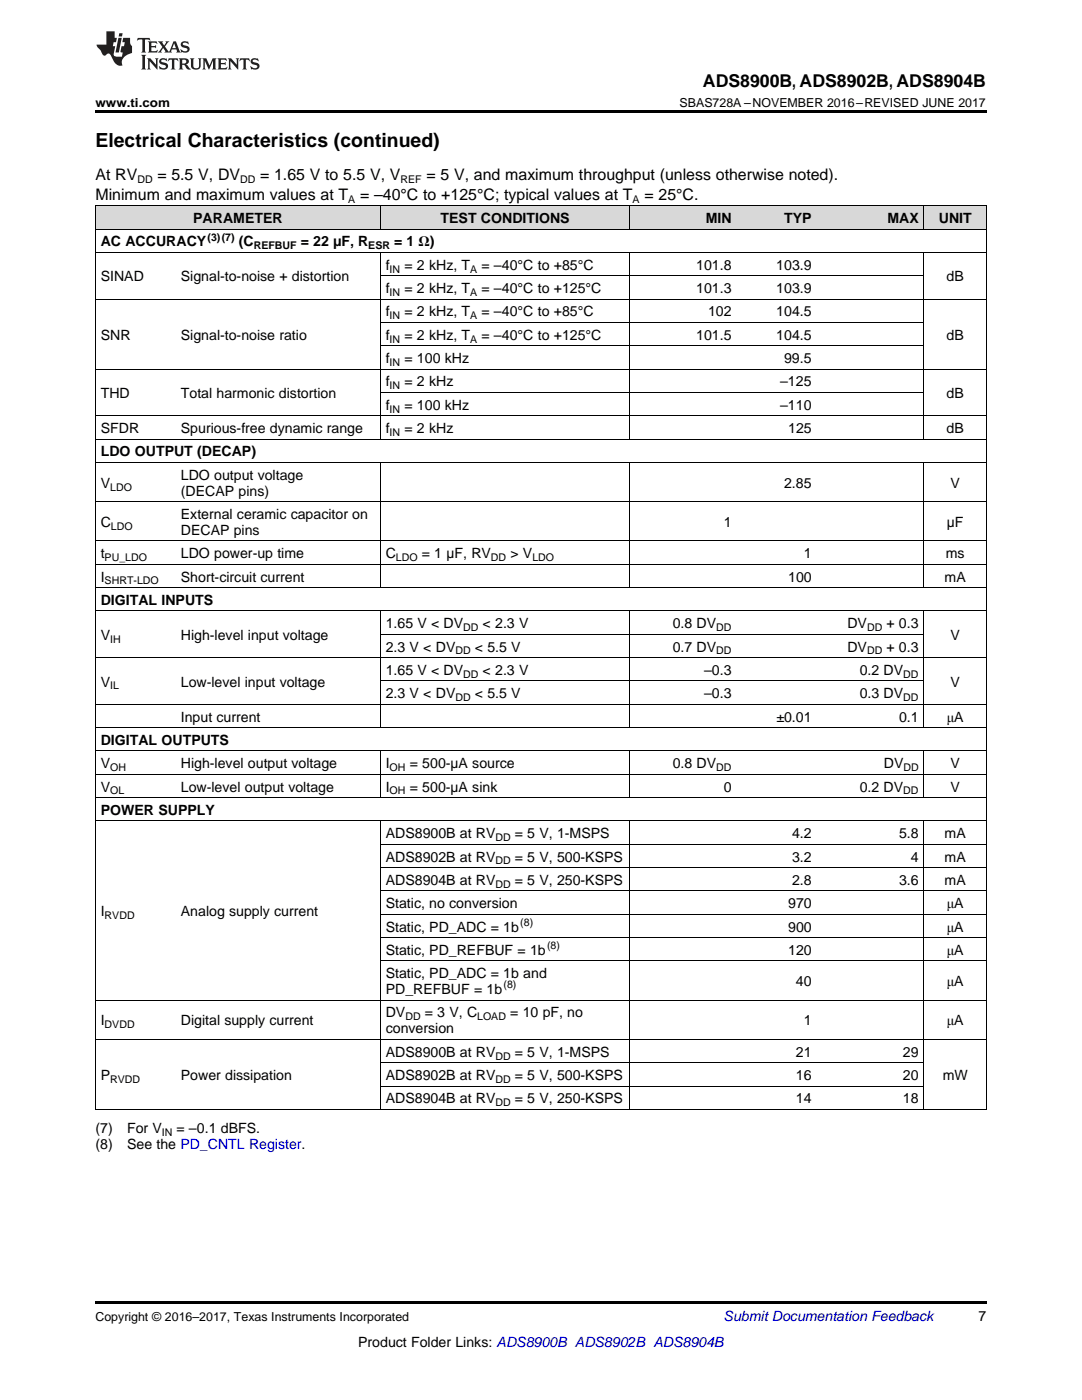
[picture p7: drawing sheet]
<svg xmlns="http://www.w3.org/2000/svg" width="216mm" height="279mm" viewBox="0 0 216 279" stroke-linecap="round" stroke-linejoin="round" font-family="sans-serif">
<defs><g id="words">
<text font-size="3.9" x="19" y="29.3">Electrical Characteristics (continued)</text>
<text font-size="3.5" x="140.3" y="17.3">ADS8900B, ADS8902B, ADS8904B</text>
<g font-size="3.2">
<text x="19" y="36">At RV</text>
<text x="31.4" y="36">= 5.5 V, DV</text>
<text x="51.9" y="36">= 1.65 V to 5.5 V, V</text>
<text x="85.1" y="36">= 5 V, and maximum throughput (unless otherwise noted).</text>
<text x="19" y="39.9">Minimum and maximum values at T</text>
<text x="71.9" y="39.9">= –40°C to +125°C; typical values at T</text>
<text x="128.6" y="39.9">= 25°C.</text>
</g>
<g font-size="2.8">
<text x="38.6" y="44.5">PARAMETER</text>
<text x="87.9" y="44.5">TEST CONDITIONS</text>
<text x="140.8" y="44.5">MIN</text>
<text x="156.5" y="44.5">TYP</text>
<text x="177.1" y="44.5">MAX</text>
<text x="187.3" y="44.5">UNIT</text>
<text x="20.1" y="49.2">AC ACCURACY</text>
<text x="47.7" y="49.2">(C</text>
<text x="60" y="49.2">= 22 µF, R</text>
<text x="77" y="53.8">f</text>
<text x="78.7" y="49.2">= 1 Ω)</text>
<text x="80.7" y="53.8">= 2 kHz, T</text>
<text x="96.1" y="53.8">= –40°C to +85°C</text>
<text x="138.9" y="53.8">101.8</text>
<text x="154.9" y="53.8">103.9</text>
<text x="20.1" y="56.2">SINAD</text>
<text x="36.1" y="56.2">Signal-to-noise + distortion</text>
<text x="77" y="58.5">f</text>
<text x="80.7" y="58.5">= 2 kHz, T</text>
<text x="96.1" y="58.5">= –40°C to +125°C</text>
<text x="138.9" y="58.5">101.3</text>
<text x="154.9" y="58.5">103.9</text>
<text x="188.9" y="56.2">dB</text>
<text x="77" y="63.1">f</text>
<text x="80.7" y="63.1">= 2 kHz, T</text>
<text x="96.1" y="63.1">= –40°C to +85°C</text>
<text x="141.3" y="63.1">102</text>
<text x="154.9" y="63.1">104.5</text>
<text x="20.1" y="67.8">SNR</text>
<text x="36.1" y="67.8">Signal-to-noise ratio</text>
<text x="77" y="67.8">f</text>
<text x="80.7" y="67.8">= 2 kHz, T</text>
<text x="96.1" y="67.8">= –40°C to +125°C</text>
<text x="138.9" y="67.8">101.5</text>
<text x="154.9" y="67.8">104.5</text>
<text x="188.9" y="67.8">dB</text>
<text x="77" y="72.5">f</text>
<text x="77" y="77.1">f</text>
<text x="80.7" y="72.5">= 100 kHz</text>
<text x="80.7" y="77.1">= 2 kHz</text>
<text x="155.7" y="77.1">–125</text>
<text x="156.5" y="72.5">99.5</text>
<text x="20.1" y="79.4">THD</text>
<text x="36.1" y="79.4">Total harmonic distortion</text>
<text x="77" y="81.8">f</text>
<text x="80.7" y="81.8">= 100 kHz</text>
<text x="155.7" y="81.8">–110</text>
<text x="188.9" y="79.4">dB</text>
<text x="20.1" y="86.4">SFDR</text>
<text x="36.1" y="86.4">Spurious-free dynamic range</text>
<text x="77" y="86.4">f</text>
<text x="80.7" y="86.4">= 2 kHz</text>
<text x="157.3" y="86.4">125</text>
<text x="188.9" y="86.4">dB</text>
<text x="20.1" y="91.1">LDO OUTPUT (DECAP)</text>
<text x="36.1" y="95.7">LDO output voltage</text>
<text x="20.1" y="97.3">V</text>
<text x="36.1" y="98.9">(DECAP pins)</text>
<text x="156.5" y="97.3">2.85</text>
<text x="189.7" y="97.3">V</text>
<text x="20.1" y="105.2">C</text>
<text x="36.1" y="103.6">External ceramic capacitor on</text>
<text x="36.1" y="106.8">DECAP pins</text>
<text x="144.4" y="105.2">1</text>
<text x="188.9" y="105.2">µF</text>
<text x="20.1" y="111.4">t</text>
<text x="36.1" y="111.4">LDO power-up time</text>
<text x="77" y="111.4">C</text>
<text x="84.2" y="111.4">= 1 µF, RV</text>
<text x="101.8" y="111.4">&gt; V</text>
<text x="160.4" y="111.4">1</text>
<text x="188.7" y="111.4">ms</text>
<text x="20.1" y="116.1">I</text>
<text x="36.1" y="116.1">Short-circuit current</text>
<text x="157.3" y="116.1">100</text>
<text x="188.5" y="116.1">mA</text>
<text x="20.1" y="120.7">DIGITAL INPUTS</text>
<text x="77" y="125.4">1.65 V &lt; DV</text>
<text x="96.3" y="125.4">&lt; 2.3 V</text>
<text x="134.2" y="125.4">0.8 DV</text>
<text x="169.1" y="125.4">DV</text>
<text x="176.9" y="125.4">+ 0.3</text>
<text x="20.1" y="127.7">V</text>
<text x="36.1" y="127.7">High-level input voltage</text>
<text x="77" y="130">2.3 V &lt; DV</text>
<text x="94.8" y="130">&lt; 5.5 V</text>
<text x="134.2" y="130">0.7 DV</text>
<text x="169.1" y="130">DV</text>
<text x="176.9" y="130">+ 0.3</text>
<text x="189.7" y="127.7">V</text>
<text x="20.1" y="137">V</text>
<text x="36.1" y="137">Low-level input voltage</text>
<text x="77" y="134.7">1.65 V &lt; DV</text>
<text x="96.3" y="134.7">&lt; 2.3 V</text>
<text x="140.5" y="134.7">–0.3</text>
<text x="171.6" y="134.7">0.2 DV</text>
<text x="189.7" y="137">V</text>
<text x="77" y="139.3">2.3 V &lt; DV</text>
<text x="94.8" y="139.3">&lt; 5.5 V</text>
<text x="140.5" y="139.3">–0.3</text>
<text x="171.6" y="139.3">0.3 DV</text>
<text x="20.1" y="148.7">DIGITAL OUTPUTS</text>
<text x="36.1" y="144">Input current</text>
<text x="154.9" y="144">±0.01</text>
<text x="179.4" y="144">0.1</text>
<text x="188.9" y="144">μA</text>
<text x="20.1" y="153.3">V</text>
<text x="36.1" y="153.3">High-level output voltage</text>
<text x="77" y="153.3">I</text>
<text x="81.8" y="153.3">= 500-µA source</text>
<text x="134.2" y="153.3">0.8 DV</text>
<text x="176.4" y="153.3">DV</text>
<text x="189.7" y="153.3">V</text>
<text x="20.1" y="158">V</text>
<text x="36.1" y="158">Low-level output voltage</text>
<text x="77" y="158">I</text>
<text x="81.8" y="158">= 500-µA sink</text>
<text x="144.4" y="158">0</text>
<text x="171.6" y="158">0.2 DV</text>
<text x="189.7" y="158">V</text>
<text x="20.1" y="162.6">POWER SUPPLY</text>
<text x="77" y="167.3">ADS8900B at RV</text>
<text x="102.7" y="167.3">= 5 V, 1-MSPS</text>
<text x="158" y="167.3">4.2</text>
<text x="179.4" y="167.3">5.8</text>
<text x="188.5" y="167.3">mA</text>
<text x="77" y="171.9">ADS8902B at RV</text>
<text x="102.7" y="171.9">= 5 V, 500-KSPS</text>
<text x="158" y="171.9">3.2</text>
<text x="181.8" y="171.9">4</text>
<text x="188.5" y="171.9">mA</text>
<text x="77" y="176.6">ADS8904B at RV</text>
<text x="102.7" y="176.6">= 5 V, 250-KSPS</text>
<text x="158" y="176.6">2.8</text>
<text x="179.4" y="176.6">3.6</text>
<text x="188.5" y="176.6">mA</text>
<text x="20.1" y="182.8">I</text>
<text x="36.1" y="182.8">Analog supply current</text>
<text x="77" y="181.3">Static, no conversion</text>
<text x="77" y="185.9">Static, PD_ADC = 1b</text>
<text x="157.3" y="181.3">970</text>
<text x="157.3" y="185.9">900</text>
<text x="188.9" y="181.3">μA</text>
<text x="188.9" y="185.9">μA</text>
<text x="77" y="190.6">Static, PD_REFBUF = 1b</text>
<text x="157.3" y="190.6">120</text>
<text x="188.9" y="190.6">μA</text>
<text x="77" y="195.2">Static, PD_ADC = 1b and</text>
<text x="158.8" y="196.8">40</text>
<text x="188.9" y="196.8">μA</text>
<text x="77" y="198.4">PD_REFBUF = 1b</text>
<text x="77" y="203.1">DV</text>
<text x="84.8" y="203.1">= 3 V, C</text>
<text x="101.8" y="203.1">= 10 pF, no</text>
<text x="20.1" y="204.6">I</text>
<text x="36.1" y="204.6">Digital supply current</text>
<text x="77" y="206.2">conversion</text>
<text x="160.4" y="204.6">1</text>
<text x="188.9" y="204.6">μA</text>
<text x="20.1" y="215.5">P</text>
<text x="36.1" y="215.5">Power dissipation</text>
<text x="77" y="210.9">ADS8900B at RV</text>
<text x="77" y="215.5">ADS8902B at RV</text>
<text x="102.7" y="210.9">= 5 V, 1-MSPS</text>
<text x="102.7" y="215.5">= 5 V, 500-KSPS</text>
<text x="158.8" y="210.9">21</text>
<text x="158.8" y="215.5">16</text>
<text x="180.2" y="210.9">29</text>
<text x="180.2" y="215.5">20</text>
<text x="188.1" y="215.5">mW</text>
<text x="77" y="220.2">ADS8904B at RV</text>
<text x="102.7" y="220.2">= 5 V, 250-KSPS</text>
<text x="158.8" y="220.2">14</text>
<text x="180.2" y="220.2">18</text>
<text x="19" y="226.1">(7)</text>
<text x="25.4" y="226.1">For V</text>
<text x="35.2" y="226.1">= –0.1 dBFS.</text>
<text x="19" y="229.2">(8)</text>
<text x="25.4" y="229.2">See the PD_CNTL Register.</text>
<text x="195.3" y="263.6">7</text>
<text x="71.5" y="268.9">Product Folder Links: ADS8900B ADS8902B ADS8904B</text>
</g>
<text font-size="2.8" fill="#0000c8" x="144.4" y="263.6">Submit Documentation Feedback</text>
<g font-size="2.5">
<text x="19" y="21.4">www.ti.com</text>
<text x="135.6" y="21.4">SBAS728A –NOVEMBER 2016–REVISED JUNE 2017</text>
<text x="19" y="263.6">Copyright © 2016–2017, Texas Instruments Incorporated</text>
</g>
<g font-size="2.1">
<text x="27.4" y="36.6">DD</text>
<text x="47.9" y="36.6">DD</text>
<text x="69.5" y="40.5">A</text>
<text x="79.9" y="36.6">REF</text>
<text x="126.2" y="40.5">A</text>
<text x="41.4" y="48">(3)(7)</text>
<text x="50.6" y="49.7">REFBUF</text>
<text x="73.5" y="49.7">ESR</text>
<text x="77.8" y="54.4">IN</text>
<text x="77.8" y="59.1">IN</text>
<text x="93.8" y="54.4">A</text>
<text x="93.8" y="59.1">A</text>
<text x="77.8" y="63.7">IN</text>
<text x="93.8" y="63.7">A</text>
<text x="77.8" y="68.4">IN</text>
<text x="93.8" y="68.4">A</text>
<text x="77.8" y="73">IN</text>
<text x="77.8" y="77.7">IN</text>
<text x="77.8" y="82.3">IN</text>
<text x="77.8" y="87">IN</text>
<text x="22" y="97.9">LDO</text>
<text x="22.1" y="105.7">LDO</text>
<text x="20.9" y="112">PU_LDO</text>
<text x="79" y="112">LDO</text>
<text x="98" y="112">DD</text>
<text x="106.2" y="112">LDO</text>
<text x="20.9" y="116.6">SHRT-LDO</text>
<text x="92.4" y="125.9">DD</text>
<text x="142.9" y="125.9">DD</text>
<text x="173" y="125.9">DD</text>
<text x="22" y="128.3">IH</text>
<text x="90.9" y="130.6">DD</text>
<text x="142.9" y="130.6">DD</text>
<text x="173" y="130.6">DD</text>
<text x="22" y="137.6">IL</text>
<text x="92.4" y="135.3">DD</text>
<text x="180.2" y="135.3">DD</text>
<text x="90.9" y="139.9">DD</text>
<text x="180.2" y="139.9">DD</text>
<text x="22" y="153.9">OH</text>
<text x="77.8" y="153.9">OH</text>
<text x="142.9" y="153.9">DD</text>
<text x="180.3" y="153.9">DD</text>
<text x="22" y="158.5">OL</text>
<text x="77.8" y="158.5">OH</text>
<text x="180.2" y="158.5">DD</text>
<text x="98.8" y="167.9">DD</text>
<text x="98.8" y="172.5">DD</text>
<text x="98.8" y="177.2">DD</text>
<text x="20.9" y="183.4">RVDD</text>
<text x="103.8" y="184.8">(8)</text>
<text x="109.1" y="189.4">(8)</text>
<text x="100.5" y="197.3">(8)</text>
<text x="80.9" y="203.6">DD</text>
<text x="95.2" y="203.6">LOAD</text>
<text x="20.9" y="205.2">DVDD</text>
<text x="98.8" y="211.5">DD</text>
<text x="22" y="216.1">RVDD</text>
<text x="98.8" y="216.1">DD</text>
<text x="98.8" y="220.8">DD</text>
<text x="32.3" y="226.6">IN</text>
</g>
</g></defs>
<g fill="#d8d8d8">
<path d="M19 41.1h16v4.7h-16z"/>
<path d="M35 41.1h40.9v4.7h-40.9z"/>
<path d="M75.9 41.1h49.8v4.7h-49.8z"/>
<path d="M125.7 41.1h21.3v4.7h-21.3z"/>
<path d="M147 41.1h16.1v4.7h-16.1z"/>
<path d="M163.1 41.1h21.3v4.7h-21.3z"/>
<path d="M184.4 41.1h12.4v4.7h-12.4z"/>
</g>
<path d="M19 22h177.8v.5h-177.8zM19 259.7h177.8v.5h-177.8z" fill="#000"/>
<g fill="none" stroke="#000" stroke-width=".2">
<path d="M19 41.1h177.8v180.4M19 59.7h177.8M19 50.4h177.8M19 45.7h177.8M19.1 41.1v180.4M75.9 41.1v4.7M75.9 50.4v37.3M75.9 55.1h108.5M125.7 41.1v4.7M125.7 50.4v37.3M184.3 41.1v4.7M184.3 50.4v37.3"/>
<path d="M19 73.7h177.8M75.9 78.3h108.5M75.9 69h108.5M75.9 64.4h108.5M19 92.3h177.8M19 87.6h177.8M19 83h177.8M75.9 92.4v24.9M125.7 92.4v24.9M184.3 92.4v24.9M19 117.3h177.8M19 112.6h177.8"/>
<path d="M19 108h177.8M19 100.1h177.8M19 131.3h177.8M19 121.9h177.8M75.9 122v23.3M75.9 135.9h108.5M75.9 126.6h108.5M125.7 122v23.3M184.3 122v23.3M19 159.2h177.8M19 154.5h177.8M19 149.9h177.8"/>
<path d="M19 145.2h177.8M19 140.6h177.8M75.9 149.9v9.3M125.7 149.9v9.3M184.3 149.9v9.3M19 163.8h177.8M75.9 163.9v57.6M75.9 177.8h120.9M75.9 173.2h120.9M75.9 168.5h120.9M125.7 163.9v57.6M184.3 163.9v57.6"/>
<path d="M19 199.6h177.8M75.9 191.8h120.9M75.9 187.1h120.9M75.9 182.5h120.9M19 207.5h177.8M75.9 216.8h108.5M75.9 212.1h108.5M19 221.4h177.8"/>
</g>
<g fill="#231f20">
<path d="M27.5 7.6l-.1 .5 .4-.2h.6v.1v2.1l-.2 .4h1l-.3-.4v-2.1l.1-.1h.5l.5 .2-.2-.5zM29.5 8.3l.2 .3v1.5l-.2 .4h1.8l.2-.6a1.04 1.04 0 0 1-1.3 .2v-.7h.6l.3 .2v-.6l-.3 .2h-.6v-.6l.8-.1 .4 .3-.2-.5zM31.5 8.3l.9 1.1-.9 1.1h.8l-.2-.2 .5-.7 .4 .7-.2 .2h1.5l-.1-.2 .1-.4h.9l.1 .4-.2 .2h1l-.3-.3-.7-1.9h-.5l-.9 2-.8-1 .9-1h-.8l.1 .3-.3 .5-.4-.6 .2-.2zM34.7 8.6l.4 1h-.7zM36.3 8.4a.63 .63 0 0 0-.2 .7 .63 .63 0 0 0 .6 .4l.6 .2 .1 .2a.75 .75 0 0 1-.7 .4 .75 .75 0 0 1-.6-.5l.1 .7 .1-.1a1.11 1.11 0 0 0 1.5-.6 1.13 1.13 0 0 0-1.2-.8l-.1-.4a1.04 1.04 0 0 1 1.2 .2l-.2-.5-.1 .1-.5-.2zM28.2 10.9l.2 .4v2.2l-.2 .4h1l-.3-.4v-2.2l.3-.4zM29.3 11.6l.3 .4v1.5l-.3 .4h.8l-.2-.4v-1.3l1.5 1.7v-1.9l.2-.4h-.7l.2 .4v.9l-1.1-1.3zM32 11.8a.62 .62 0 0 0-.2 .7 .62 .62 0 0 0 .6 .4l.6 .1 .1 .3a.76 .76 0 0 1-.7 .3 .76 .76 0 0 1-.6-.4l.1 .7 .1-.1a1.11 1.11 0 0 0 1.5-.6 1.13 1.13 0 0 0-1.2-.8l-.1-.4a1.04 1.04 0 0 1 1.2 .2l-.2-.6-.1 .1-.5-.1zM33.7 11.6l-.2 .6a.61 .61 0 0 1 .8-.3v1.6l-.2 .4h.9l-.2-.4v-1.6a.63 .63 0 0 1 .8 .3l-.2-.6zM35.6 11.6l.3 .4v1.5l-.3 .4h1l-.2-.2v-.8l.5 .2a.76 .76 0 0 0 1.2 .7l-1-1a.58 .58 0 0 0 .6-.5 .58 .58 0 0 0-.5-.6zM36.4 11.9h.1a.45 .45 0 0 1 .5 .1 .45 .45 0 0 1 .1 .5l-.7 .2zM37.9 11.6l.2 .2a2.17 2.17 0 0 0 .3 1.9 .99 .99 0 0 0 1.6-.6v-1.1l.2-.4h-.7l.2 .2a1.92 1.92 0 0 1-.2 1.8 .6 .6 0 0 1-.9-.5v-1.1l.2-.4zM40.4 11.6l.2 .4v1.5l-.2 .4h.7l-.2-.4v-1.4l.8 1.8 .8-1.8v1.4l-.2 .4h.9l-.2-.4v-1.5l.2-.4h-.8l-.6 1.5-.6-1.5zM43.4 11.6l.2 .4v1.5l-.2 .4h1.8l.2-.6a1.04 1.04 0 0 1-1.3 .1v-.6h.5l.4 .2v-.6l-.4 .2h-.5v-.7h.8l.3 .3-.1-.6zM45.5 11.6l.2 .4v1.5l-.2 .4h.7l-.2-.4v-1.3l1.5 1.7v-1.9l.2-.4h-.7l.2 .4v.9l-1.1-1.3zM47.9 11.6l-.1 .6a.61 .61 0 0 1 .8-.3v1.6l-.3 .4h1l-.3-.4 .1-1.6a.63 .63 0 0 1 .7 .3l-.1-.6zM50.2 11.8a.62 .62 0 0 0-.2 .7 .62 .62 0 0 0 .6 .4l.6 .1 .2 .3a.76 .76 0 0 1-.8 .3 .76 .76 0 0 1-.6-.4l.1 .7 .2-.1a1.11 1.11 0 0 0 1.5-.6 1.13 1.13 0 0 0-1.3-.8l-.1-.4a1.04 1.04 0 0 1 1.2 .2l-.1-.6-.2 .1-.5-.1z"/>
<path d="M21.2 6.3v2.6h-1.9l.1 .4 .7 .9a.91 .91 0 0 0 1 .8 .56 .56 0 0 1 .5-.3 .56 .56 0 0 1 .5 .3l.4 .8a1.53 1.53 0 0 0 1.9 1.2 1.54 1.54 0 0 1 1-2.1l.9-.3v-1.4a1.52 1.52 0 0 1-.3-1.6h-1.4l-.2 .8h.5l-.2 .8h-.4l-.2 1v.2l.4 .1-.2 .8a1.93 1.93 0 0 1-1.6-.3l.3-1.8h-.5l.2-.8h.4l.2-.8h-.4v-1.3zM23.6 7.6l-.6 2.9h.7l.6-2.9zM23.8 6.6l-.1 .7h.6l.2-.7z"/>
</g>
<use href="#words"/>
</svg>
